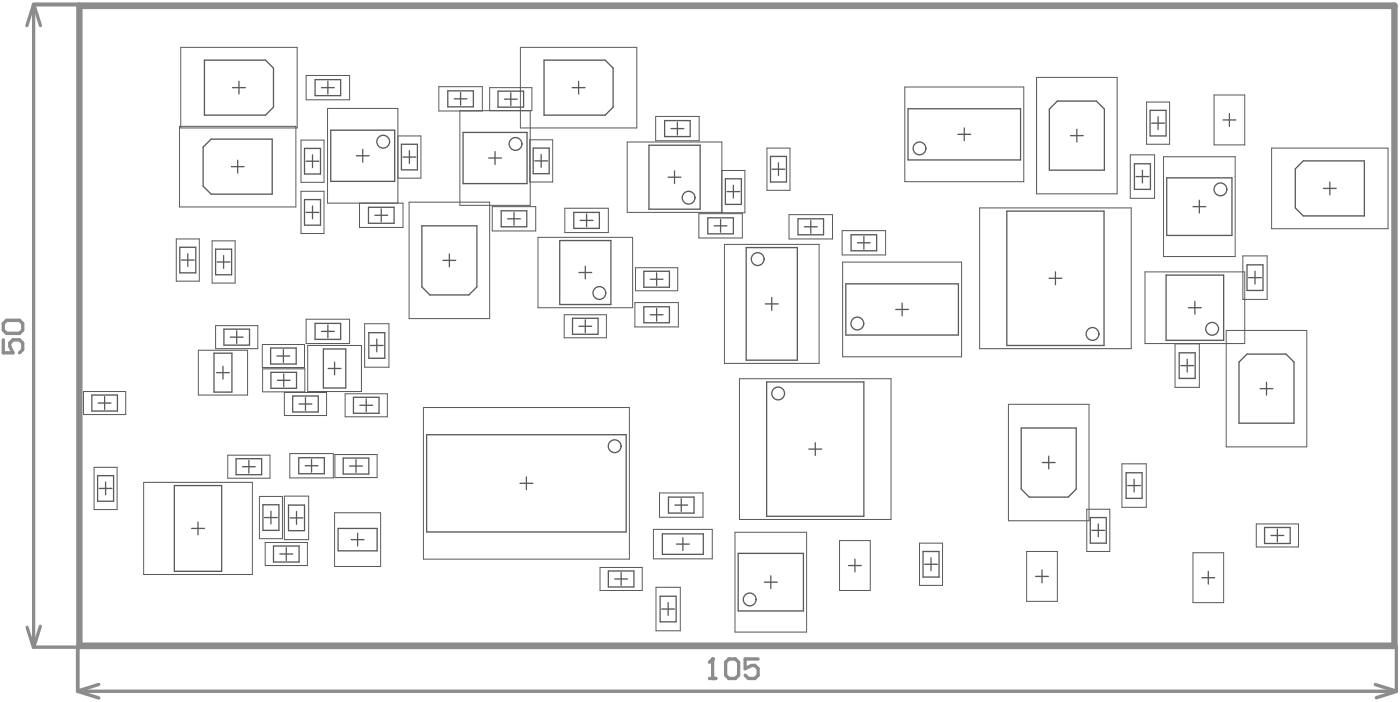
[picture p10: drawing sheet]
<svg xmlns="http://www.w3.org/2000/svg" width="364mm" height="182mm" viewBox="0 0 364 182" stroke-linecap="round" stroke-linejoin="round" font-family="sans-serif">
<g fill="none" stroke="#5a5a5a" stroke-width=".34">
<path d="M53.2 15.6h15.8l2.1 2.1v10.1l-2.1 2.1h-15.8zM141.5 15.6h15.9l2 2.1v10.1l-2 2.1h-15.9zM52.8 38.2l2.1-2h15.9v14.2h-15.9l-2.1-2zM60.5 22.8h3.3M62.1 21.1v3.3M79.2 38.6h4.1v6.6h-4.1zM81.9 20.7h6.7v4.1h-6.7zM83.6 22.8h3.3M85.3 21.1v3.3M86 33.8h16.6v13.3h-16.6zM94.3 38.8v3.3M104.4 37.5h4.1v6.6h-4.1z"/>
<path d="M106.5 39.1v3.4M116.4 23.6h6.7v4.2h-6.7zM118.1 25.7h3.3M119.8 24v3.3M120.4 34.4h16.7v13.3h-16.7zM128.7 39.4v3.3M129.5 23.7h6.7v4.1h-6.7zM131.2 25.8h3.3M132.8 24.1v3.3M138.7 38.5h4.1v6.6h-4.1zM148.8 22.8h3.3M150.5 21.1v3.3"/>
<path d="M168.8 37.7h13.3v16.7h-13.3zM172.8 31.3h6.7v4.2h-6.7zM174.5 33.4h3.3M176.2 31.7v3.4M236.1 28.3h29.3v13.3h-29.3zM249.1 34.9h3.3M250.8 33.2v3.4M272.9 28.3l2.1-2h10.1l2.1 2v15.9h-14.3zM278.4 35.2h3.3M280 33.6v3.3M299.1 28.7h4.1v6.6h-4.1zM299.5 32h3.3"/>
<path d="M301.2 30.3v3.4M318 31.2h3.4M319.7 29.5v3.3M60.1 43.3h3.4M61.8 41.6v3.4M79.2 51.9h4.1v6.6h-4.1zM79.6 55.2h3.3M79.6 41.9h3.3M81.3 40.2v3.3M81.3 53.5v3.3M92.7 40.5h3.3M95.8 53.9h6.7v4.1h-6.7z"/>
<path d="M97.5 55.9h3.3M99.1 54.3v3.3M104.8 40.8h3.3M109.7 58.7h14.3v15.8l-2.1 2.1h-10.1l-2.1-2.1zM127.1 41.1h3.3M130.3 54.8h6.7v4.1h-6.7zM132 56.8h3.3M133.7 55.2v3.3M139.1 41.8h3.3M140.7 40.1v3.4M149.2 55.2h6.7v4.1h-6.7zM150.9 57.3h3.3"/>
<path d="M152.5 55.6v3.3M173.7 46h3.4M175.4 44.4v3.3M184.1 56.6h6.6v4.2h-6.6zM185.7 58.7h3.4M187.4 57v3.3M188.6 46.5h4.2v6.6h-4.2zM189.1 49.8h3.3M190.7 48.1v3.3M200.4 40.6h4.1v6.7h-4.1zM200.8 44h3.3M202.4 42.3v3.3"/>
<path d="M207.5 56.8h6.7v4.2h-6.7zM209.2 58.9h3.3M210.8 57.3v3.3M261.8 54.9h25.3v34.9h-25.3zM295 42.6h4.2v6.6h-4.2zM295.4 45.9h3.3M297.1 44.2v3.3M303.4 46.2h17v15h-17zM310.2 53.7h3.4M311.9 52v3.3M336.8 43.9l2.1-2.1h15.9v14.3h-15.9l-2.1-2.1zM344.2 48.9h3.3"/>
<path d="M345.8 47.3v3.3M46.8 64.2h4.1v6.7h-4.1zM47.2 67.6h3.3M48.8 65.9v3.3M56.1 64.7h4.1v6.7h-4.1zM56.5 68.1h3.3M58.1 66.4v3.3M115.2 67.6h3.3M116.9 66v3.3M145.6 62.5h13.3v16.6h-13.3zM150.5 70.8h3.4M152.2 69.1v3.4"/>
<path d="M167.4 70.5h6.7v4.1h-6.7zM167.4 79.7h6.7v4.2h-6.7zM169.1 72.6h3.3M170.8 70.9v3.3M194 64.3h13.3v29.3h-13.3zM199 79h3.4M200.7 77.3v3.3M220 73.7h29.2v13.3h-29.2zM221.3 61h6.7v4.2h-6.7zM223 63.1h3.3M224.6 61.4v3.3M234.6 78.7v3.4"/>
<path d="M272.8 72.3h3.3M274.5 70.6v3.4M303.2 71.5h15v16.9h-15zM309.1 79.9h3.3M310.7 78.3v3.3M324.3 68.8h4.1v6.7h-4.1zM324.7 72.1h3.3M326.4 70.5v3.3M55.7 91.8h4.6v10.1h-4.6zM56.3 96.8h3.3M58 95.2v3.3M58.2 85.5h6.7v4.2h-6.7z"/>
<path d="M59.9 87.6h3.3M61.6 85.9v3.4M70.4 90.4h6.6v4.2h-6.6zM70.5 96.7h6.6v4.2h-6.6zM72 92.5h3.4M72.1 98.8h3.3M73.7 90.8v3.4M73.8 97.2v3.3M81.9 84h6.7v4.2h-6.7zM83.6 86.1h3.3M84.1 90.7h5.8v10.1h-5.8zM85.3 84.4v3.4"/>
<path d="M85.3 95.7h3.4M87 94.1v3.3M95.9 86.4h4.2v6.7h-4.2zM96.3 89.8h3.3M98 88.1v3.3M148.9 82.7h6.6v4.1h-6.6zM150.5 84.8h3.4M152.2 83.1v3.3M169.1 81.8h3.3M170.8 80.1v3.3M199.4 99.2h25.2v34.9h-25.2zM232.9 80.4h3.4"/>
<path d="M306.6 91.7h4.2v6.6h-4.2zM307.1 95h3.3M308.7 93.3v3.4M322.2 94.1l2.1-2.1h10.1l2.1 2.1v15.9h-14.3zM329.4 99.3v3.3M23.9 102.6h6.6v4.2h-6.6zM25.5 104.7h3.4M27.2 103.1v3.3M61.4 119.2h6.6v4.1h-6.6zM64.7 119.6v3.3M76.1 102.9h6.7v4.1h-6.7zM77.7 118.9h6.6v4.2h-6.6z"/>
<path d="M77.8 105h3.3M79.4 103.3v3.3M81 119.3v3.4M89.3 119h6.6v4.2h-6.6zM91.9 103.2h6.7v4.2h-6.7zM92.6 119.4v3.3M93.6 105.3h3.3M95.2 103.6v3.4M110.9 112.9h51.9v25.3h-51.9zM210.3 116.7h3.4M212 115v3.3M265.6 111.2h14.3v15.9l-2.1 2h-10.2l-2-2z"/>
<path d="M272.7 118.5v3.3M327.7 101h3.3M25.4 123.6h4.1v6.6h-4.1zM25.8 126.9h3.3M27.5 125.2v3.4M45.3 126.2h12.3v22.2h-12.3zM49.8 137.3h3.4M51.5 135.6v3.4M63.1 121.3h3.3M68.4 131.1h4.1v6.7h-4.1zM68.8 134.5h3.3M70.5 132.8v3.3"/>
<path d="M75 131.2h4.2v6.7h-4.2zM75.4 134.6h3.4M77.1 132.9v3.3M79.4 121h3.3M87.9 137.3h10.2v5.8h-10.2zM90.9 121.1h3.3M93 138.5v3.4M135.2 125.6h3.4M136.9 123.9v3.3M172.3 138.7h10.6v5.3h-10.6zM173.8 129.1h6.7v4.2h-6.7zM175.5 131.2h3.3"/>
<path d="M177.2 129.6v3.3M177.6 139.7v3.3M271.1 120.2h3.3M283.5 134.5h4.2v6.6h-4.2zM283.9 137.8h3.4M285.6 136.1v3.4M292.8 122.8h4.2v6.7h-4.2zM293.3 126.2h3.3M294.9 124.5v3.3M328.9 137h6.6v4.2h-6.6zM330.5 139.1h3.3M332.2 137.5v3.3"/>
<path d="M71.1 141.9h6.7v4.1h-6.7zM72.8 143.9h3.3M74.4 142.3v3.3M91.3 140.2h3.4M158.2 148.3h6.6v4.2h-6.6zM159.9 150.4h3.3M161.5 148.8v3.3M171.7 154.9h4.1v6.7h-4.1zM172.1 158.2h3.3M173.7 156.6v3.3M175.9 141.4h3.3M192 143.8h16.9v14.9h-16.9z"/>
<path d="M198.8 151.3h3.3M200.4 149.6v3.3M220.7 146.9h3.3M222.3 145.3v3.3M240 143.3h4.2v6.6h-4.2zM240.4 146.6h3.4M242.1 144.9v3.4M269.3 149.8h3.3M271 148.1v3.3M312.6 150.1h3.3M314.2 148.4v3.4"/>
<circle cx="99.6" cy="36.8" r="1.66"/>
<circle cx="134.1" cy="37.4" r="1.66"/>
<circle cx="239.1" cy="38.6" r="1.66"/>
<circle cx="179.1" cy="51.4" r="1.66"/>
<circle cx="317.4" cy="49.2" r="1.66"/>
<circle cx="155.9" cy="76.1" r="1.66"/>
<circle cx="197" cy="67.3" r="1.66"/>
<circle cx="222.9" cy="84.1" r="1.66"/>
<circle cx="284.1" cy="86.8" r="1.66"/>
<circle cx="315.2" cy="85.4" r="1.66"/>
<circle cx="159.8" cy="115.9" r="1.66"/>
<circle cx="202.4" cy="102.2" r="1.66"/>
<circle cx="195" cy="155.7" r="1.66"/>
</g>
<g fill="none" stroke="#5a5a5a" stroke-width=".26">
<path d="M47 12.3h30.3v20.9h-30.3zM79.6 19.6h11.3v6.3h-11.3zM135.3 12.3h30.3v20.9h-30.3zM46.7 32.8h30.2v21h-30.2zM78.3 36.4h6v11h-6zM103.5 35.3h6v11h-6M114.1 22.5h11.3v6.3h-11.3zM127.3 28.8v-6h11v6h-18.7v24.6h18.3v-24.6M137.7 36.3h6v11h-6zM170.5 30.3h11.3v6.3h-11.3zM199.4 38.5h6v10.9h-6zM235.3 22.6h30.9v24.6h-30.9z"/>
<path d="M269.6 20.1h20.9v30.3h-20.9zM298.2 26.5h6v11h-6zM315.7 24.7h8v12.9h-8zM330.7 38.5h30.3v20.9h-30.3zM78.3 49.7h6v11h-6zM93.5 52.8v6.3h11.3v-6.3h-19.6v-24.6h18.3v24.6M106.4 52.5h20.9v30.3h-20.9zM128 53.7h11.3v6.3h-11.3zM146.9 54.1h11.3v6.3h-11.3zM181.7 55.5h11.3v6.3h-11.3zM187.7 44.3h6v11h-6v-18.4h-24.6v18.3h24.6M205.2 55.8h11.3v6.3h-11.3z"/>
<path d="M219 59.9h11.3v6.3h-11.3zM254.8 54h39.4v36.6h-39.4zM293.9 40.2h6.3v11.3h-6.3zM302.6 40.7h18.6v26h-18.6zM45.8 62.1h6v11h-6zM55.2 62.6h5.9v10.9h-5.9zM139.9 61.7h24.6v18.2h-24.6zM165.1 78.6h11.3v6.3h-11.3zM165.3 69.6h10.9v5.9h-10.9zM188.4 63.5h24.6v30.9h-24.6zM219.1 68.1h31v24.6h-31zM297.7 70.6h26v18.7h-26z"/>
<path d="M323.2 66.5h6.3v11.3h-6.3zM51.6 91h12.8v11.6h-12.8zM56.1 84.6h10.9v6h-10.9zM68.2 89.5h11v6h-11zM68.3 95.8h11v6h-11zM79.6 82.9h11.3v6.4h-11.3zM80 89.8h14v11.9h-14zM94.8 84.1h6.3v11.3h-6.3zM146.7 81.8h11v6h-11zM192.3 98.4h39.4v36.6h-39.4zM305.6 89.3h6.3v11.3h-6.3zM318.9 85.8h20.9v30.3h-20.9z"/>
<path d="M21.7 101.7h11v6h-11zM59.2 118.3h11v5.9h-11zM73.9 102h11v6h-11zM75.4 117.8h11.3v6.4h-11.3zM87.1 118.1h11v6h-11zM89.8 102.3h10.9v6h-10.9zM110.1 105.9h53.6v39.4h-53.6zM262.2 105h21v30.3h-21zM24.5 121.4h6v11h-6zM37.4 125.3h28.2v24h-28.2zM67.5 129h5.9v11h-5.9zM73.9 128.9h6.4v11.3h-6.4z"/>
<path d="M87 133.2h12v14h-12zM169.9 137.5h15.3v7.7h-15.3zM171.5 128.1h11.3v6.3h-11.3zM191.1 138.3h18.7v25.9h-18.7zM282.6 132.3h6v11h-6zM291.8 120.5h6.3v11.3h-6.3zM326.7 136.1h11v6h-11zM69 140.9h10.9v6h-10.9zM156 147.4h11v6h-11zM170.6 152.6h6.3v11.3h-6.3zM218.3 140.5h8v12.9h-8zM239.1 141.1h6v11h-6z"/>
<path d="M267 143.3h8v12.9h-8zM310.2 143.6h8v13h-8z"/>
</g>
<g fill="none" stroke="#8c8c8c" stroke-width=".87">
<path d="M8.7 1.3l-1.7 5.3M8.7 1.2v166.9h11.6M8.9 1.5l1.6 5.1M.9 88.3v3.4h2.5l-.9-1.7v-.9l.9-.8h1.7l.8 .8v1.7l-.8 .9M1.7 83.2h3.4l.8 .9v1.7l-.8 .8h-3.4l-.8-.8v-1.7zM7.1 163l1.6 5.1M10.5 162.7l-1.6 5.2M20.4 179.7l5.3 1.6M25.7 177.8l-5.1 1.6M184.5 176.3h1.7M185.3 171.2v5.1M357.6 177.8l5.2 1.7"/>
<path d="M363 179.7l-5.1 1.6M363.1 168.1v11.5h-342.9"/>
</g>
<path d="M8.7 1.2h11.7M20.2 168v11.6" fill="none" stroke="#8c8c8c" stroke-width="1"/>
<path d="M20.6 167.8v-166.3h342v166.3h-341.9" fill="none" stroke="#8c8c8c" stroke-width="1.7"/>
<circle cx="185.3" cy="171.2" r=".43" fill="#8c8c8c"/>
<path d="M185.3 171.2l-.8 .8M188.7 172l.8-.8h1.7l.9 .8v3.4l-.9 .9h-1.7l-.8-.9zM197.1 171.2h-3.3v2.5l1.7-.8h.8l.8 .8v1.7l-.8 .9h-1.7l-.8-.9" fill="none" stroke="#8c8c8c" stroke-width=".87"/>
</svg>
